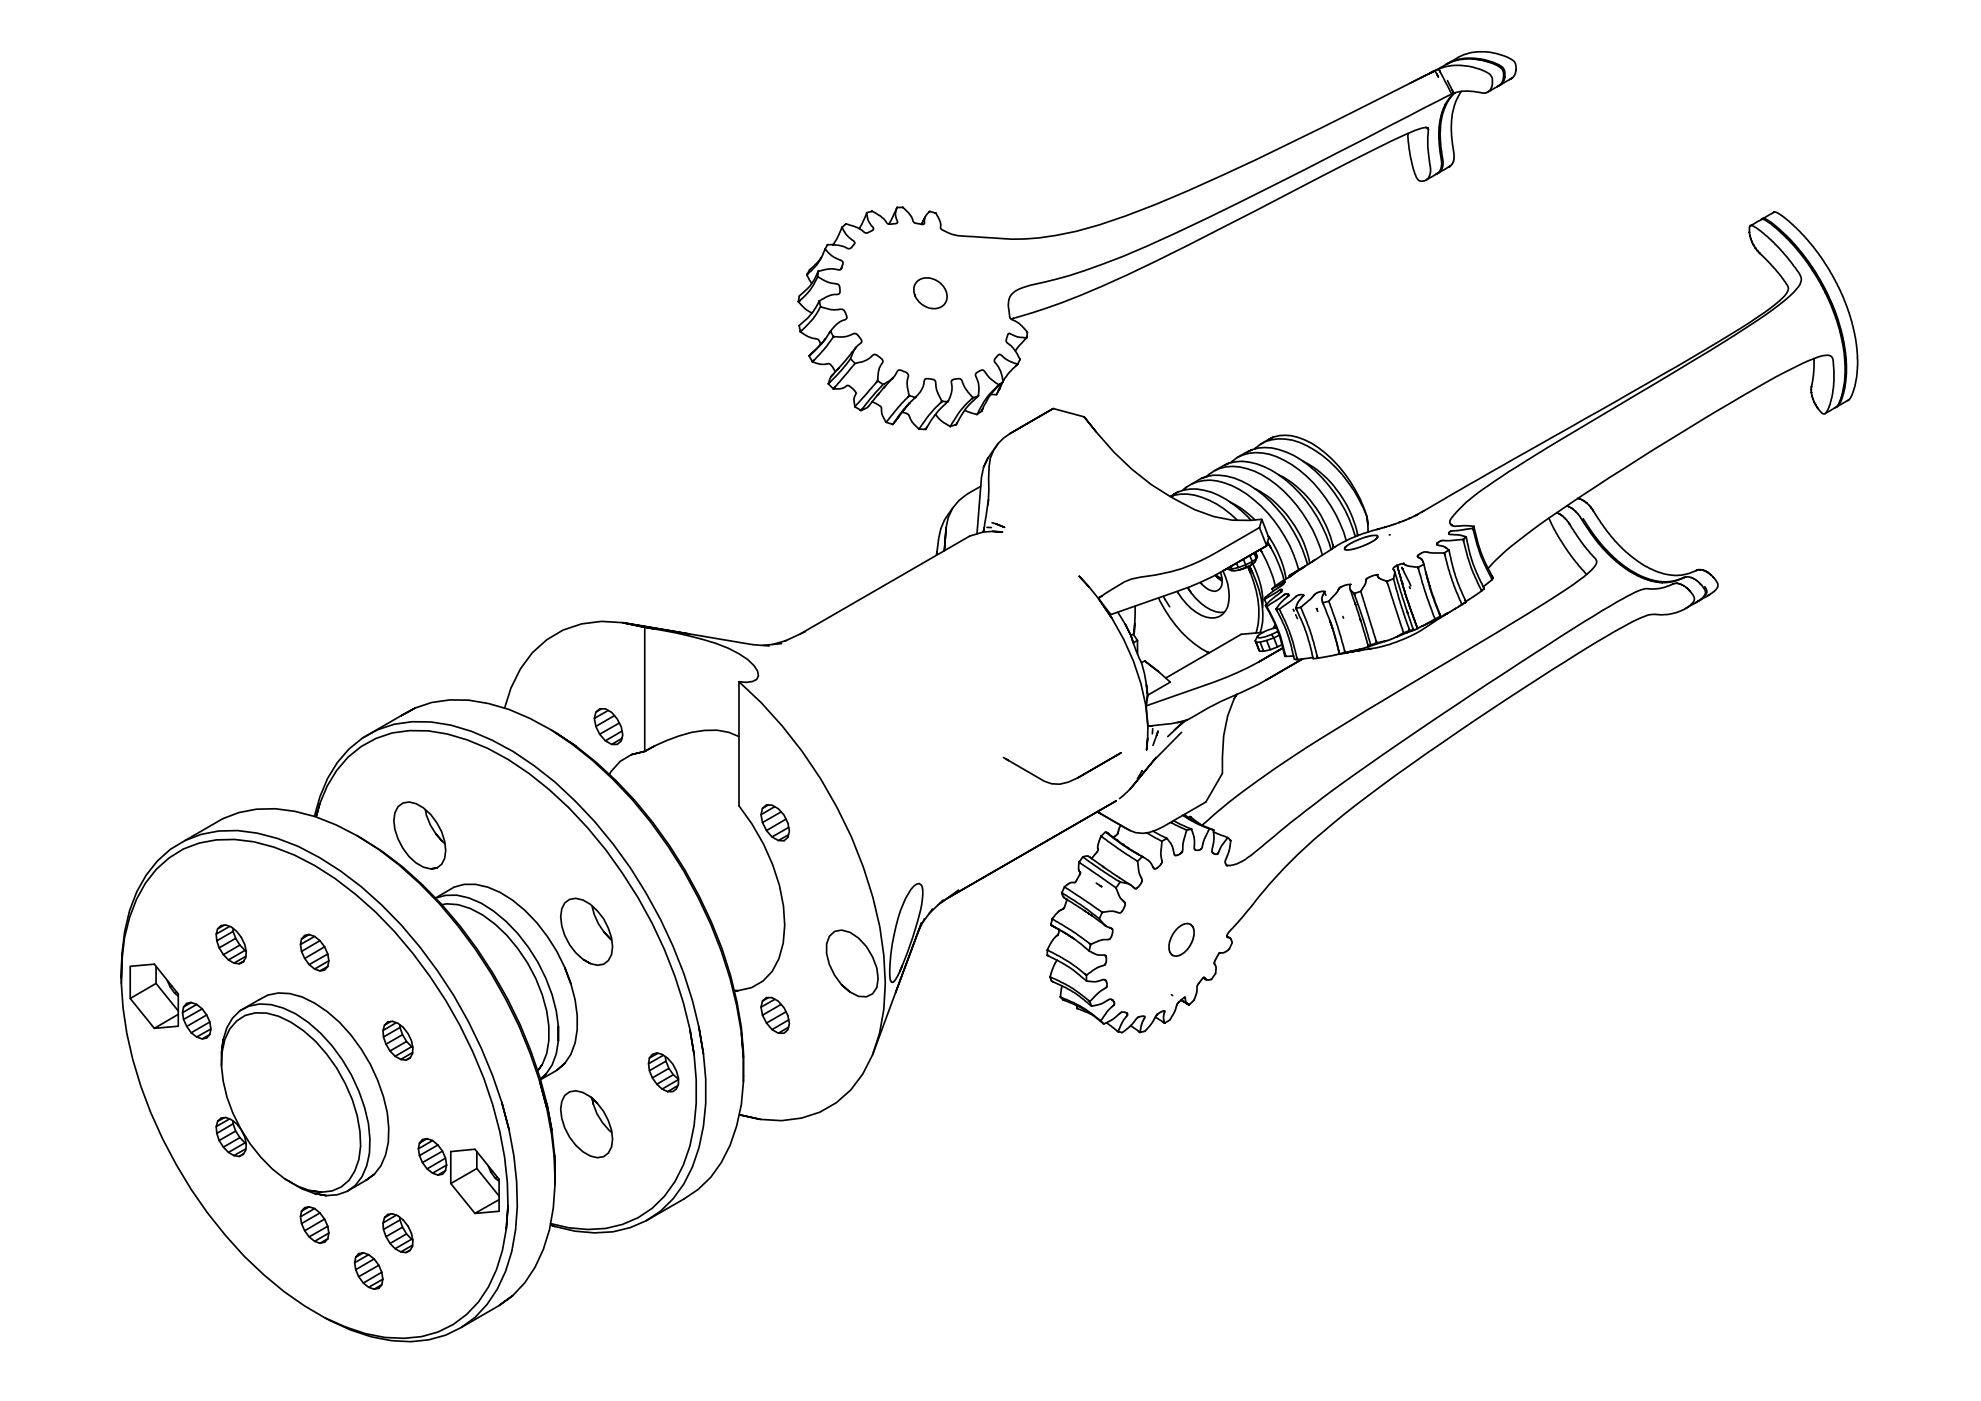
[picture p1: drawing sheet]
<svg xmlns="http://www.w3.org/2000/svg" width="594mm" height="420mm" viewBox="0 0 594 420" stroke-linecap="round" stroke-linejoin="round" font-family="sans-serif">
<!-- layer: Visible (ISO) -->
<g fill="none" stroke="#000" stroke-width=".51">
<path d="M433.6 19.3a16.7 16.7 0 0 1 17.1 .9 4.6 4.6 0 0 1 .6 2.9v-.1M434.4 18.9l-.4 .3a17.6 17.6 0 0 1 9.7-3.7 17.2 17.2 0 0 1 10.5 3.1l.4 1v1.4M441.7 17.7h-.1a16.5 16.5 0 0 1 9.1 2.9l.4 .9v.8M449.6 20l.4 .2a16.8 16.8 0 0 0-18.7 .5l-2.6 1.3 1.5-.8M427.6 38.2l.8 .6a50.8 50.8 0 0 0 .6 11.9l-.3 2.1-.6 .9-.7 .4a1.89 1.89 0 0 1-2.4-.5 37 37 0 0 1-2.8-13.6v.2M427.6 22.5l-4.8 2.5M428.4 38.8l-.2-.5-.5-.1-1.2 .2a100.7 100.7 0 0 0-14.8 6.7l-45.3 23.3a406.3 406.3 0 0 1-52.8 24.1l-10.4 3.2 .7-.2M428.6 22.1l1.7-.8-4.1 2a1980.5 1980.5 0 0 1-59.9 29.4 310.6 310.6 0 0 1-36.7 14.8 77.4 77.4 0 0 1-34.1 3.7l-4.9-.3a15.5 15.5 0 0 1-7.8-1.8 1.26 1.26 0 0 1-.7-1.8l-.5-1.8-.9-1.6M429 21.8l-3 1.6M430.8 22.1l.6 1-1.1-1.8a17.3 17.3 0 0 1 16.3 .8 3.7 3.7 0 0 1 .9 3.2l-.3 1.2-.7 1-1.1 .4-1.3-.1a15.3 15.3 0 0 0-8.1 .2l.4-.2M431.9 21.6l-.4-.9 3.9 7.5M433.4 31.5l.1-.3a24.4 24.4 0 0 0-1.4 14.5l.3 1.6"/>
<path d="M434.1 24.2l1.9 3.8-.5-1M435.4 28.2l-12.7 6.5a2089.3 2089.3 0 0 1-70.1 35.2 204.9 204.9 0 0 1-38.9 14.6l-4.6 1a12.3 12.3 0 0 0-5.5 2.6 6.7 6.7 0 0 0-.9 6 1.77 1.77 0 0 0 1.7 2.1l1.6 1.1 2.1 2.4-.1-.2M436 28l-.6 .2M436.1 27.9a17 17 0 0 0-4.6 13.5l.9 7.9-.4 1.7-1 1M436.3 27.9a16.3 16.3 0 0 0-4.4 12.1l.2 3.7 .7 5.6-.6 1.7-1 1M438.3 27.4a20.6 20.6 0 0 0-2.8 14.9l.6 3.8v1.5l-.4 1.2-.9 1.1M449.1 26l.4-.3-3.3 1.9M450 20.2a4 4 0 0 1 .5 4.4l-.9 1M451.3 23.1l-.6 1.6-.9 .8M452.8 23.8l.5-.3-3.4 1.9M454.6 21.1l-.3 1.4-1 1M430.6 52.3l.4-.3-3.3 2"/>
<path d="M434.3 50.1l.4-.1-3.3 1.9M246.1 77.6l.2-.4-1.4 1.8-2.1 1.9-.9 1.5 .2-.1M247.6 74.9l-.2-.2 2.1 2.1 1.6 .8a1.69 1.69 0 0 1 1.7 1.4l-.2 .6a1.18 1.18 0 0 1-.6 1.2 1.18 1.18 0 0 1-1.3 0l-1.7-.2-3.6 .7M248.1 73.6l.1-.2-.3 .5a24.5 24.5 0 0 1-3.7 6.4l-2.3 2.1 .5-.4M252.6 79.7l-.4 .9 .1-.2M252.6 68.3l-.1-.1 1.1 1.9 1.5 1.6a1.45 1.45 0 0 1 1.2 1.4l-.6 .7a1.36 1.36 0 0 1-2.3 .3l-2.3-.6-2.9-.1M253.6 67.3l.1-.1-.3 .2a3.7 3.7 0 0 0-1.6 2.5l-.8 1.6-1.3 1.9 .4-.3M260 64l-.1-.2 .4 2.1 .8 1.5a1.62 1.62 0 0 1 .8 1.5l-1.1 .6a1.43 1.43 0 0 1-2.3-.4l-1.4-.9-3.4-1M261.3 63.4h.3l-1.7 .4-2.2 4.6M269 62.3l-.5 1.6 .2 1.5a1.27 1.27 0 0 1 .2 1.6l-1.3 .2a1.61 1.61 0 0 1-2.2-1.1l-1.4-1.4-2.4-1.3M270.6 62.2h.2h-1.8l-2.4 5 .1-.2M270.8 62.2l1.9 1.9 .9 1.5a1.61 1.61 0 0 0 2.1 1.5 .99 .99 0 0 0 1.5-.3v-.6a3.5 3.5 0 0 1 1.6-2.8l-.1 .1"/>
<path d="M276.9 66.3l-.5 1 .1-.3M277.5 65l-.7 1.4 .3-.7M278.8 63.4l1.9 .5h-.3M524.6 69.6v-.7a.88 .88 0 0 1 .3-1.2 .88 .88 0 0 1 1.3 .4l1.9 1.2 3.8 3.4 4.2 4.6a25.3 25.3 0 0 1 4.1 6.2 4.2 4.2 0 0 1-1.5 3.3 72.3 72.3 0 0 1-15.2 11.6l-11.2 7.1a2673.2 2673.2 0 0 0-62.1 37.5l-2.1 1.4a48.5 48.5 0 0 0-12.4 10.5 1.71 1.71 0 0 0-.8 2.2l.5 .5 .8 .2 2.3-.2 3.5 .2M524.6 69.8l.2 .8M524.6 69.6v.1M524.8 70.7l.2 .9M525.1 71.7l.3 .9M525.5 72.7l.3 .7M525.9 73.6l.5 .7M526.4 74.3h.1M526.5 74.5l.5 .7"/>
<path d="M527.1 75.3l.6 .6M527.7 76l4.8 4.9 2.6 3.4a2.79 2.79 0 0 1 .1 4.4 69.4 69.4 0 0 1-13.2 9.8 2812.9 2812.9 0 0 1-77 44.3l-18.9 10.9 .8-.4M528.2 65.8l-3.3 1.9 .2-.1M528.3 65.8h-.1a4.4 4.4 0 0 1 3.2 1.6l5 4.7 4.7 5.5 4.9 7.5 3.2 6.7 2.5 7.2 1.4 7.2 .2 5.9-.2 2.5-.7 3.7a8 8 0 0 1-1.8 3.9M528.5 65.8l.1-.2a4.8 4.8 0 0 1 3.5 1.8l5 4.7 5.3 6.4 4 6.3 3.4 7.2 2.4 7.2 1.3 6.7 .2 6.3-.7 5.3a7.6 7.6 0 0 1-2.1 4.5M530.7 66.6l2.6 2.1 3.8 3.6 4.9 5.9 4.7 7.5 3.1 6.7 2.3 7.2 .7 3.4 .7 4.9-.2 6.3-.7 4-.9 2.5 .1-.3M531.9 63.7l-3.3 1.9 .2-.2M532 63.6l-.1 .1a4.4 4.4 0 0 1 3.2 1.6l4.8 4.3 5.2 6.2 4.4 6.7 3.5 7.1 2.4 7.3 1.4 6.7 .3 5.9-.3 3.3-.7 3.4a7.2 7.2 0 0 1-1.7 3.8M239.6 90.7l-.1-.2 1.7 1.9 2.3 1.5M240.2 99.7l-.2-.2 2.3 1.4 2 .6a1.72 1.72 0 0 1 1.8 1.8M242.1 82.7l-.2-.3 1.6 2.6M245.2 81.9l.2-.6a15.7 15.7 0 0 1-5.7 7.5l-.2 1.7v-.2"/>
<path d="M245.4 81.6v-.3l-.1 .8a11.6 11.6 0 0 1-2.7 5.3l-3.1 3.1 .5-.4M245.4 83.1l-.2-.1 2.9 1.6 1.6 .3a2.02 2.02 0 0 1 2.1 1v.7a1.22 1.22 0 0 1-.1 1.4 1.22 1.22 0 0 1-1.4 .3l-1.8 .5-2.8 1.5M245.5 90.8l.2-.5a19.2 19.2 0 0 1-6.1 7.3l.4 1.9v-.2M245.7 90.5v-.2l.1 .4a2.44 2.44 0 0 1-.5 2.7l-2 2.8-3.3 3.3 .5-.5M246.3 92.1l-.2-.1 2.8 .8 2.3 .1a1.72 1.72 0 0 1 2.5 1.4 1.02 1.02 0 0 1 .2 1.2 1.02 1.02 0 0 1-1 .6l-1.9 1.1-2 2.2M248.7 99.8l.3-.4a25.8 25.8 0 0 1-6.4 7.3M249.2 99.5l-.2-.1 .9 1.5a43.9 43.9 0 0 1-6.3 7.6l.6-.5M274.4 88.6l-.2-.5a3.8 3.8 0 0 1 1.1-3.9 3.8 3.8 0 0 1 3.9-.7l.6 .2a5.4 5.4 0 0 1 3.8 7 4.8 4.8 0 0 1-7 .7l-.9-.8-1.3-2v.2M308.1 99.7l-.2 1.6v-.2M242.6 106.7l1 1.8-.1-.2M243 106.4l.1-.1-.5 .4M243.7 105.7l-.6 .6"/>
<path d="M243.8 108.6l-.2-.1 2.5 .8 1.7-.1a1.58 1.58 0 0 1 2.1 1.2l.6 1.1M243.8 105.6l-.6 .6M243.9 105.5h.1M246 103.4l-2.5 2.5 .4-.4M246.4 102.9l-.5 .6M247.2 102.1l-.8 .9 .4-.5M247.5 101.7l-.4 .4M247.6 101.6l-.2 .2M249.3 112.9l-.6 1.5a.93 .93 0 0 0 .5 1.5l.7 .7-.2-.2M249.9 116.6h2l1.5-.5a1.09 1.09 0 0 1 1.9 .1l.8 .7a1.17 1.17 0 0 1 .2 2l-.2 1.3 .2 1.6M250.2 100.9h-.3l2.8 .2 2.3-.6a1.67 1.67 0 0 1 2.7 .6 1.16 1.16 0 0 1 .1 2.1l-1.1 .9-.7 1.2a14.4 14.4 0 0 1-4.2 6.2l-3.4 3.6 .5-.5M251.1 110.9l-1.7 1.9 .5-.6"/>
<path d="M255.2 107.7l-.1-.1 1.3 1.4M255.3 106l-4.3 5 .7-.7M256.6 104.3l-.3 .5M256.7 104.1l-1.5 2 .4-.5M262.8 114.7l.4-.5-6.9 7.8 1.9 1.1-.2-.1M263.1 118.6l.5-.6-3.3 4-2.1 1.1 .2-.1M263.2 114v.2l.2-2.3a8 8 0 0 1 1.4-3.5 4 4 0 0 0-2.7-2.1l-1.1 .9a9.6 9.6 0 0 1-4.6 1.8l-6.5 7.6 .5-.5M263.4 114.3l-.2-.1 1.7 1.1-2.3 2.4-4.4 5.4 .5-.6M264.9 116.4l.5-.5-1.9 2.2M265.1 115.2l-.2 .1 1.5-.9a9.3 9.3 0 0 0 3-3.4h.6l.9 .4a1.52 1.52 0 0 1 1.4 .8 1.52 1.52 0 0 1-.1 1.6l-.1 2.3 .6 2.6M267.4 113.7l.4-.4-2.5 2.8M272.3 119l.4-.3-3.3 3.4-3.7 4.6"/>
<path d="M272.9 118.7h-.2l1.8 .5a35.6 35.6 0 0 0-6.7 8.1l.4-.6M274.6 119l-.1 .2 1.1-1.2a7.3 7.3 0 0 0 1.8-4.2l.3-.2h1a1.79 1.79 0 0 1 1.9 .9l.2 2.1 1.7 3.8M291.3 119.7l.5-.4a26.8 26.8 0 0 0-6.8 8.6M291.8 119.3l-2-2.4-1-1.9a1.48 1.48 0 0 0-.7-1.3 1.48 1.48 0 0 0-1.6 0 1.05 1.05 0 0 0-1.1 .5 1.05 1.05 0 0 0 0 1.2v2.2l-1.1 2.8 .1-.2M292 119.2l-.2 .1 1.6-.5a22.1 22.1 0 0 0-6.6 8.6l.3-.7M297.3 118.3h1.5M299.1 115.9l.5-.5a24 24 0 0 0-6.6 8.9M299.6 115.4l-2.7-1.9-.9-1.1a1.9 1.9 0 0 0-1.6-1.4l-.6 .3a1.33 1.33 0 0 0-1.2 .9 1.33 1.33 0 0 0 .4 1.4l.6 2.4-.2 2.8v-.3M299.6 117.1l.1-.2-.9 1.4M299.8 115.3l-.2 .1 1.3-.9a20.5 20.5 0 0 0-6.5 8.8l.3-.7M300.4 115.1l.2-.4-1.8 3.6M300.7 114.6l-1 2.3 .3-.7"/>
<path d="M304.7 109.7l.5-.5-1 1a15.4 15.4 0 0 0-3.4 4.1l.2-.3M305.2 109.2l-2.2-.8-1.8-1a1.67 1.67 0 0 0-1.7-1l-.5 .5a1.36 1.36 0 0 0-.1 2.4l1.1 1.9 .9 3.3-.1-.3M305.9 107.9l-.7 1.2M307.4 101.8l.5-.5-3.4 4M307.9 101.3l-2.4-.2-1.6-.5a1.15 1.15 0 0 0-1.6-.4l-.2 .7a1.6 1.6 0 0 0 .8 2.6l1.3 1.4 1.7 3-.1-.3M543.2 116.9v.7M543.2 116.1v.7M543.2 117.8l.2 .8M543.4 118.7l.3 .9M543.7 119.7l.4 .9M544 107.8l-.1-.3v4.7l-.7 3.8M261.6 120.6l1.8 .8a1.83 1.83 0 0 1 1 2.2l.3 1.2 1 1.9"/>
<path d="M265.7 126.7l2.1 .6-.3-.1M269 125.6l.6-.7-1.8 2.3M270.6 123.6l1.1 .3a2.19 2.19 0 0 1 1.4 1.9l.8 1.2 1.7 1.7M270.8 123.2l.5-.5-1.9 2.4M271.7 122.2l.3-.5-.8 1.1M272.4 121.3l-.4 .5M272.7 120.9l-.4 .6M272.9 120.8l-.2 .1M272.9 120.8l-.3 .3M275.6 128.7l2 .1h-.2M280.6 124.4l1.5 1.7 2.9 1.8M282.1 120.8l.4-.4a40.4 40.4 0 0 0-6.9 8.3"/>
<path d="M282.8 120.4h-.3h1.8a30 30 0 0 0-6.7 8.4l.4-.7M286.5 127.4h.3l-1.8 .5M289.3 123l3.7 1.3M294.2 123.4l.2-.1-1.4 1M299.3 133l-3 4.3M302.9 130l12.9-7.5-12.9 7.5a12.3 12.3 0 0 0-6.3 10.1l-.2 9.8M315.8 122.5l9.3 2.5M328.7 129.5l-3.6-4.5a87.8 87.8 0 0 0 26 24l.8 .5a37.8 37.8 0 0 0 26.5 6.2M367 139.6l-2.8 1.6M368.7 138.9l-1.7 .7a13.5 13.5 0 0 1 12 .3 39.4 39.4 0 0 1 20.2 24.9M369.6 138.3l-.5 .5a11.3 11.3 0 0 1 11.6-2.6 35.8 35.8 0 0 1 19.9 18.1l2.4 5.3 .7 2.6M373.8 135.6l-2.8 1.6"/>
<path d="M375.5 134.9l-1.7 .7a13.5 13.5 0 0 1 12 0 37.1 37.1 0 0 1 17.6 17.5l1.2 2.6 1.9 5.3M380.3 131.9l-2.3 1.4M381.8 131.1l-1.5 .8a11.7 11.7 0 0 1 11 0 36.2 36.2 0 0 1 16.6 17.7l2.1 5.4a40.2 40.2 0 0 0-18-21.3 15.3 15.3 0 0 0-12.4-1.3l-1.6 .9-1.8 1.4 .3-.3M390.7 138.3a32.8 32.8 0 0 1 16.5 22.3l-.1-.4M544.1 120.7l.4 .8M544.6 121.6l.5 .7M545.1 122.5l.6 .7a1.15 1.15 0 0 0 1.1 .9 1.15 1.15 0 0 0 1.1-.9l.9-2 .9-3.6 .3-3.3-.2-4.6a3.7 3.7 0 0 0-.8-2.9 6.6 6.6 0 0 0-5 .7 182.7 182.7 0 0 0-25.6 13.7l-17.6 10.7a585.1 585.1 0 0 0-43.7 28.9 65.2 65.2 0 0 0-10.8 9.7M550.4 122.2h.2l-3.3 1.9M554.2 120.1l.2-.1-3.4 1.9M285.7 152.4a17.1 17.1 0 0 0-4.2 9.1l-.6 5 .1-.9M294.1 145.8l-4 2.3a12.9 12.9 0 0 0-6.4 10.2l-.5 6.8 .5-6.8M295 140.1l1.3-2.8-1.3 2.8-.7 3.1-1.3 16.9"/>
<path d="M296 158.2h1.3M296.4 149.9l-1.5 9.7 .2-1.3M296.4 149.9l-.1 1.5M297.5 156.8l3.7 1.4-2.4-1.1M297.7 159.4l2.9 .2-2.9-.2-2.8 .2-4.1 1.2-50.8 29.3M351.6 148.5l-.7 .4M352.2 148.5l-1.2 .4a14.2 14.2 0 0 1 11.6 1.1 29.2 29.2 0 0 1 8.5 6.1M353.2 147.6l-1.6 .9a12.7 12.7 0 0 1 11.7-.9 31.1 31.1 0 0 1 11.9 8.5M355.7 146.2l-.9 .8a11.6 11.6 0 0 1 12.4-2.2 35.3 35.3 0 0 1 18.2 16.3 35.9 35.9 0 0 1 4 9.8l2-1.1M360.1 143.6l-2.8 1.6M361.8 142.9l-1.7 .7a14.5 14.5 0 0 1 12.2 .7 40 40 0 0 1 19.8 25M362.6 142.2l-.7 .7a11.3 11.3 0 0 1 12.1-2.3 32.8 32.8 0 0 1 16.7 13.4 38.3 38.3 0 0 1 5.9 12.5"/>
<path d="M369.1 150.7a27.6 27.6 0 0 1 7.3 5.2M376.3 146.6a32.1 32.1 0 0 1 16.3 21.1l.1 1.2M377.7 158.2l-13 7.5a53.8 53.8 0 0 1-22.6 7.4l-2.8 .6-2.1 .8-7.8 4.9 1.1-.7M378.4 155.7l2.1 5.5-.6 2.5-2.2-5.5zM383.5 142.4a32.9 32.9 0 0 1 16.4 21.9l-.2-.9M410.2 157.3l-.2-2.3 .3 4.6M413.2 158.7l-4.9 1.5-3 1.2-3.3 1.6-2.5 1.6 .7-.5M413.8 158.5l-.4 .2M414.6 158.3l-.4 .1M415.2 158.2l-2.4 .6 .7-.2M416.7 157.7l-1.7 .5 .7-.2M417.3 157.5l-.9 .3"/>
<path d="M418 157.3l-.9 .2M418.6 157.1l-.8 .2M419.3 156.8l-.8 .3M421.1 156.2l-1.9 .6 .7-.2M421.8 155.9l-1.2 .4M422.5 155.6l-1.1 .4M425 154.3l-.8 .4M425.4 154.2l-.8 .4M426.1 153.7l-3.8 1.9 .9-.4M441.6 158.5l-6.6 .9a.52 .52 0 0 0-.5 .6 .52 .52 0 0 0 .7 .3l2.5 .1 2 .6M441.8 158.9l-.1-.4 1 3.9a49.7 49.7 0 0 0 4.8 11.4l.2-.5M442 157.8l-.2 .6"/>
<path d="M442 157.8l.8 3.6a44.7 44.7 0 0 0 4.9 11.9l-.2-.5M464.6 155.4l1.6 3.5 2.6 4.4 3.8 5.3 3.2 3.7M466.9 153.8h.2M467.3 154l.5 .2M468.1 154.4l.5 .4M468.8 154.9l.5 .6M469.5 155.6l.5 .7M469.8 151.7l1.4 .6 1.2 1 2 2.6M470.2 156.4l.4 .7M470.7 157.3l4.2 6.2 2.6 3a2.97 2.97 0 0 1 1.3 2.3l-1 1.5a74.6 74.6 0 0 1-13.6 10l-15.3 9.4-29.1 17.4a610.7 610.7 0 0 0-43.2 27.4 165.4 165.4 0 0 0-16.1 13M473.3 149.5h.2M473.6 149.5v.1"/>
<path d="M473.6 149.6l1.5 .7M474.5 156l2.7 4.1 3.6 4.5 3.9 3.8 4.3 3.2 4.1 2 4.5 1.1 3.2-.1 3.9-1.2M474.9 155.7l3.3 5.1 4.1 4.8 4.3 3.8 4.1 2.7 4.1 1.7 3.7 .7h1.8l2-.3 2.8-1.1M475.2 150.3l.6 .6M475.9 150.9l.5 .5M476.3 158.3l4.8 6.2 4.9 4.7 3.1 2.2 3 1.6 2.8 1 3.6 .7h-.2M476.5 151.5l.6 .7M477.1 152.3h.1M477.3 152.4l.4 .6M477.8 153.1h.1M477.8 153.2l2.3 3.6 4.2 5.4 4.6 4.5 4.4 3 4.1 1.9 3.9 .9 3.3-.1 2.4-.6 1.8-.8M347.5 179.3a33 33 0 0 0 15.1 16.4l-.5-.1"/>
<path d="M348.9 178.9l1.9 3.1M357.3 177.8l-1.1-1.6a16.1 16.1 0 0 0 8.4 7.2l1.4 .3 1.2-.1M364.5 172.4l2 1.2M365.2 173.3l-.7-.8 2 1.7M366 171.7a4.3 4.3 0 0 1-.8 5.4 3.6 3.6 0 0 1-3.8-1l-1.4-1.5 .4 .6M366.8 171.2a15.6 15.6 0 0 1 1.4 10.8 4.9 4.9 0 0 1-6.5 3.1 16 16 0 0 1-8.6-7.8l.2 .4M366.8 171.2l13.1-7.5a134.6 134.6 0 0 1-23 12.2l-23.8 8.4-6.5-8.3-2.9-3.2 2.9 3.2M369.1 169.9l.3 .8 1.9-.5M369.4 170.7h-1.2l-.1-.2a3.2 3.2 0 0 0 3.6 .4l1.9-.6-1.9 .6M372.9 167.7l.7 1.7 1.9-1-.3 1.1-1.6 .8v-.9l-2.3 .8-.5-1.3M374.8 166.6l.7 1.8 1.2-.8-.4 1-1.1 .9M375 171.9l-.8-2a29.4 29.4 0 0 1 2.7 19.3l-.3 .6"/>
<path d="M375.6 171.6l-1-1.9a28.4 28.4 0 0 1 3.7 18.8l-.4 1.2M375.7 169.1a23.7 23.7 0 0 1 2.9 13.1M376.6 165.6l.5 1.3-.4 .7-.6-1.8M377.1 166.9l-.8 1.7M378.5 165.7l-.5-.9a39.3 39.3 0 0 1 4.5 10.9M379.2 179.8l4.7-2.9a.37 .37 0 0 1 .6 .1 .37 .37 0 0 1-.3 .5l-3.5 2.8-1.1 1.2M379.3 179.2l-.1 .6 .7 1.3M380.9 161.5l-.7-.9a32 32 0 0 1 5.5 13.1M381.2 164.4l-1.1-1.8a40.3 40.3 0 0 1 5 11.4M381.4 176.6l4-2.3-.7 1.1-5.2 3.8M382.3 175.9l-.9 .7 .4 .7-.1-.2M384.3 177.6l-.1 .1"/>
<path d="M384.6 175.5l-.1 .1M386.5 178.3v.1M386.5 178.6v.1M386.8 173l-.1-.4 2.4-1.3-6.7 4.5M389.4 170.9l-2.2 1.4M389.4 171l-.3 .3 .2-.2M389.7 170.9l-.4 .2 .3-.1M389.8 170.8l-.2 .1M389.9 170.7l-.3 .2M390.3 170.5l-.2 .2M390.5 170.4l-.9 .5 .4-.2M391 170l-.8 .6 .5-.3"/>
<path d="M391.1 178.5l-.3 .1h.2M393.9 168.2l-3.1 2 .6-.4M397.4 178l.2 .5M397.4 177.4l-.2 .1h.2M399.6 164.5l-6.2 4 .8-.5M404.9 176.7l1.6 4.7-.2-.6M405.1 175.2l-.3 .2 .3-.1M406 178l-1.1-1.1-.1-1a.48 .48 0 0 0-.1-.6 .48 .48 0 0 0-.6 .1l-2.3 .8-1 1.6-2.3 2.5M406.3 178.5l-.2-.5 2.8 8 2.1 7.4 1.7-.6M408.1 177.3l-1.9 .7M408.1 177.3l4.8 15.5-.2-.5M409.5 161.1l-4.3 1.8-1.7 1.2a.56 .56 0 0 0 0 .8 .56 .56 0 0 0 .7 .1l2.1-.4 3.1-1.1 2.7-1.4 .8-.8a.48 .48 0 0 0 .2-.7 .48 .48 0 0 0-.7 0l-2.8 .5"/>
<path d="M413.2 172.3l-.3 .1h.4M415.9 174.3l-2.3-.9-.7-1-1.5 .4-1.7 .9-.3 1.5-1.3 2.1M416.1 174.9l-.2-.6 5 15.5 1.7-.7M416.9 160.4h-.3M417.9 173.5l-1.8 .8M417.9 173.5l2.2 7.8 2.6 7.8-.2-.5M418.4 172l-.1-.6 3.8 12.4M419.2 170.1l-.2-.6 2.5 8.9 3.6 10.1-3-8.4-2.9-10 .1 .6M420.4 170.2l.3 .5zM420.7 170.7l-.3-.5 2.7 5.5M421 169l-.3 .1 .4-.1M422.7 176l.2 .5"/>
<path d="M425.1 170.2l-2.7-.4-1.6-.7-1.5 .3-1 .6a.64 .64 0 0 0-.5 .5 .64 .64 0 0 0 .3 .7l.2 .9-.4 1.4M425.4 170.6l-.1-.4 2.1 7.2 2.9 8.3 1.6-.8M427 169.3l-1.6 .8M427 169.3l1.9 7.3 3 8.2-.2-.4M427.6 171.7l-.1-.2 .1 .3M427.6 171.7l.1 .5M427.7 172.1l.3 1M428.1 173.6l-.1-.5 .3 1M428.4 174.6l-.2-.5 .6 1.5M428.9 176.1l-.1-.5 3 8.7M433 165.8h-3.5l-2.4-.3-1.7 1a.39 .39 0 0 0-.3 .5 .39 .39 0 0 0 .5 .2l.9 .6 .5 1.5M433.3 166.3l-.2-.5 2.4 8.3 2.9 7.2 1.2-.7"/>
<path d="M434.5 165l-1.2 .8M434.5 165l2 7.9 3.2 7.6-.3-.4M438.7 161.8l-3.7 .4-2.6-.1-1.3 .7a.43 .43 0 0 0-.2 .6 .43 .43 0 0 0 .6 .2l1.6 .3 1.4 1.1M438.9 162.3l-.1-.5 1.4 5.4 1.7 4.9 2.4 5.1 .8-.6M439.7 161l-.9 .7M439.7 161l.9 4.1a51 51 0 0 0 4.5 11.4l-.2-.4M444.2 177.3l-4.6 3M447.4 173.9l-2.6 2M501.7 175.1l-2.9 1.2-2.4 .3a11.3 11.3 0 0 0-5.1 .6 156.2 156.2 0 0 0-16.4 9.3 1574.3 1574.3 0 0 0-78.2 52.7l-9.5 7.3-10.7 8.9a14 14 0 0 1-7.9 4.2h-.7h.3M502.3 175l-.5 .1M502.9 174.9l-.5 .1M503 175l.6 .1"/>
<path d="M503.7 175.1l.6 .3M504.6 175.4l.5 .3M504.8 173.3l.8-.3 2 .3 1.9 1.4 1.3 1.4M505.3 175.9l.5 .4M506 176.4l.5 .6M506.7 177.2l.7 .8a2.1 2.1 0 0 1-.5 3.5 15.2 15.2 0 0 1-11.3 2.8 24.3 24.3 0 0 0-9.3 4 846.2 846.2 0 0 0-83.2 55.9 165.2 165.2 0 0 0-30.7 31.1l-3.7 4-.7 1.2a.43 .43 0 0 0 0 .6 .43 .43 0 0 0 .6 .1l.5 .3 .2 .5a1.47 1.47 0 0 1-.3 1.9l-.3 .6M509.4 170.9l-.6 .1M509.5 170.9h.1M509.5 170.9h.5M510.1 170.9l.6 .1M510.8 171h.1M510.9 176.3l-.1-.2a2.01 2.01 0 0 1-.4 3.3l-1.7 1.2"/>
<path d="M510.9 171l.7 .4M511.2 175.9a2 2 0 0 1-.4 3.3l-1.9 1.3 3.5-2-.2 .1M511.7 171.4l.5 .3M512.3 171.7l.1 .1M512.4 171.9l.6 .4M513 172.3l.1 .1M513.1 172.4l.6 .6M513.7 173l.8 1a2.14 2.14 0 0 1-.8 3.6l-1.3 .9M186.7 186.7l6.7 1.4a34.9 34.9 0 0 0-24.6 .9 30.7 30.7 0 0 0-15.6 17.4l-1.9 6M193.4 188.1v37.2M196 188.6l-2.6-.5 5.8 1a101.6 101.6 0 0 1 19.2 5.3l3.2 1.7 2.6 1.7 1.9 1.8 1.1 1.7 .3 1.4-.6 1.1-1.2 .6-1.9 .2-2.2-.2M206.6 190.1l-19.9-3.4 39 6.6 5 .4"/>
<path d="M234.4 193l-5.5 .5M235.9 192.1l-4.2 1.2M241.6 189.4l-6.2 2.9M333.4 185.4l-4-6a71.6 71.6 0 0 1 14.8 38.3M335.2 183.6l2.3 3.7 1.7 3.3-1.7-3.3M339.9 192.8l-.7-2.2 1.5 4.6 1.6 3.5M339.9 190.2l1.2 1.9M340.1 190l-.9 .6M340.4 181.8l-.3 8.2 .2-3M341.1 192.1v4M341.1 192.1l-1.2 .7M342.3 198.7l.9 3.3 1 6.5-.4-3.2"/>
<path d="M343.3 198.2l-1 .5M376.4 192.1l1.4 3.2zM376.7 192.6h1.2M377.2 190.7l-.8 1.4M377.4 198.5l7.3-4.1a103.5 103.5 0 0 1-20.8 10.2l-20.2 7.1M378.8 189.7l-6.6 .5-22.6 13.2M379.5 181.6l.4 .3M379.8 182l-.3-.4 1.9 3.5a60.2 60.2 0 0 1 4 11.6l.1 .1M379.9 192.1l-2 .5 1.1 2.7h-1.2M379.9 181.9l5.3-3.6 .8-.2a.39 .39 0 0 1 .5 .3 .39 .39 0 0 1-.4 .5l-2.2 2.1-1.1 1.5M379.9 181.9l2.1 4a42.4 42.4 0 0 1 3.6 10.9l-.2-.5M381.8 188.4l1-.2a13.5 13.5 0 0 0-5.6 2.5l-.1 .5 .8 .1 3.4-1"/>
<path d="M382.4 187.2l-.5 1.2M382.8 182.7h.9M382.9 183.1l-.2-.4 3.2 6.7 1.1 3.4 1.1 4.9 .8 .1M383 189.5l-1.7 .8 .7 1-2.1 .8 1 2.8-1.9 .4M383.2 189.3l-.2 .2 .4 .3M383.7 182.7l3 6.8 1 2.8 1.3 5.5-.1-.5M383.7 190.5l-1.7 .8 1.1 2.7-2.2 .9M384.4 193.3l-1.3 .7M387.8 182.7l.2 .6M387.9 196.8h-2.3M388.6 184.4l.1 .2M388.6 182.3l.7-1.7 1.3-1.6a.39 .39 0 0 0 .2-.6 .39 .39 0 0 0-.6 0l-1.6 .5-1.6 1.4-3.3 2.4"/>
<path d="M388.8 182.8l-.2-.4 3.1 7.3 2.1 7.9 1.3-.2M388.8 185l.1 .2M389.1 185.5h.1M390.1 182.2l-1.4 .2M390.1 182.2l3.2 8.3 1.9 6.9-.2-.5M393.6 197.2l-4.6 .6M395 182.8l-.3-.5 .5 1.1M396.6 180.7l-.2-1.5 .6-1.2a.39 .39 0 0 0 .2-.6 .39 .39 0 0 0-.6-.1l-2.1 .7-1.8 1.9-2.6 2.3M396.9 181.2l-.2-.4 3.2 8.3 1.8 7 1.6-.4M398.5 180.3l-1.7 .5M398.5 180.3l2.6 7.4 2.3 8-.2-.5M398.8 186l.4 1-.3-.6"/>
<path d="M398.8 186.2l-.1-.3 .1 .3M399 186.7l.3 .9-.1-.6M399.2 187.4l.4 1.1-.1-.5M399.5 188.3l2.2 7.8M401.8 196.2l-6.6 1.2M402.7 184.9l.2 .5M403.4 195.9l.4-.2-.8 .2M404.1 195.7l.5-.1-1.1 .2M404.2 195.7h-.3M405 195.4h-.3h.4M405.4 195.5l.7-.1-1.7 .3M406.5 181.3l1.6 4.9-.2-.5"/>
<path d="M406.8 195l.3-.1-5.4 1.2M407.2 195.2l.7-.1-1.9 .3M408.1 186.2l2.2 7.7-.1-.6M410.3 194.7l.9-.2-3.5 .6M410.4 193.9l-3.2 1-3.8 .8M415.2 192.4l.3-.1-5.2 1.6 .7-.4M420.9 189.8l-1.8 1.1-2.4 1-3.8 .9M422 189.7l.3-.1-3.3 1.4M422.1 183.9l-.1-.6 1.8 5.4M423.5 189.1l.3-.1-1.5 .6M423.7 188.4l.2 .5M423.8 189l-1.1 .1"/>
<path d="M430.3 185.7l-2.8 1.6-3.8 1.7M431.9 184.4l-.2-.5 .4 1M431.9 184.8l.2 .2-.6 .3M433.2 184.5l-7.8 5-2.6 1.4-6.5 2.5-5.3 1.1M434.2 183.9l-1.1 .7M436.3 182.6l.2-.1zM436.3 182.6l-.2 .1M438.3 181.4l-6.4 3.8-4.7 2.2M439.2 180.8h.2l-2.2 1.3M439.7 180.5l-.3 .2M508.5 180.8l.2-.2-3.4 1.9M120 214.8l-11.3 6.5"/>
<path d="M124.5 212.3l-4.5 2.5a32.1 32.1 0 0 1 26.5-3.8 69.4 69.4 0 0 1 25 12.1 134.5 134.5 0 0 1 44.8 62.2l2.6 8.2 2 8 1.4 8M165.2 218.9l1.4 .8M178.7 213.6l1.1-1h1.7a9.3 9.3 0 0 1 5.3 7.8l-.5 1.8-1.2 1h-1.6l3-1.7M180.4 212.6l-1.7 1-.5 1.8M182.4 213.1l-4.2 2.3 .5 2.4M184.3 214.6l-5.6 3.2 1.1 2.4M185.7 216.8l-5.9 3.4 1.7 2M186.6 219.2l-5.1 3 2 1M221.6 204.4a135.1 135.1 0 0 1 42.2 73.5 76.3 76.3 0 0 1 0 32 35.5 35.5 0 0 1-13 20.8 31 31 0 0 1-22.8 5l-6.3-1.4 6.3 1.4M221.6 204.4v37.3a60.4 60.4 0 0 1 13.7 35.8l-.4 5.3-1.3 4.6a14 14 0 0 1-13.4 9.7h1.2M343.7 211.7l.5 6M344 209.9l.2-1.4-.5 3.2"/>
<path d="M344.2 217.7l-.3 7.2 .3-3.5M345.7 218.5l-.1 1.6M347.4 201.4l-4.1-3.2 4.1 3.2 3.6 3.2-6.8 3.9M354.1 217.2l.3-.2-2.3 2M354.1 217.2l-3.9 3.7M354.3 219.6l-8.4 8.5M354.6 216.3l-3.3 .7-7.1 .7h1.3M354.6 216.3l-1.6 .5M355 216.5l-1.4 1.1M355.9 215.9l-1.3 .9M370.1 209.5l.8-1.2a35.5 35.5 0 0 0-4.3 18.8v4.8l-5 8.6-12.9 7.5a10.5 10.5 0 0 1-9.8 1.1l-9.8-5.7 1 .7M379.6 204l11.1-6.4a129 129 0 0 1-18.2 10 100.8 100.8 0 0 0-16.1 8.2l-1.8 .5"/>
<path d="M172.8 223.8l-6.2-4.1a118.3 118.3 0 0 1 38.9 41.4 121.9 121.9 0 0 1 17.4 54.5v8.8M189.4 226.3l4-1a13.3 13.3 0 0 0-10.6 7M221.6 220.9a19.8 19.8 0 0 0-14.1-1.3 53.3 53.3 0 0 0-14.1 5.7l2.9-1.6M300.9 227.2l1.6 .9-.7-.4M302.5 228.1l10.7 6.2a10 10 0 0 0 10-1l13-7.5-13 7.5M339 236.5l7.7-9.3-7.7 9.3-3.3 3M342.5 231.2l-1.4 2.3M346.8 220.6l.5-1.3-1.5 4.3M55.5 252.1l11.3-6.6a33.4 33.4 0 0 1 21.6-2.2 71.1 71.1 0 0 1 31.2 16.1 138.9 138.9 0 0 1 44.4 72.8l-2.2-8.1M94.3 244.8a39 39 0 0 1 10.3-20.2 29.9 29.9 0 0 1 24.6-8.1 58.8 58.8 0 0 1 24.7 8.9 121.8 121.8 0 0 1 39.8 42.4 129.4 129.4 0 0 1 17.2 48.2l-1.3-7.9M95.9 241.1l-1.1 3.9a32.6 32.6 0 0 1 17.9-23.5 34.4 34.4 0 0 1 21.5-1.4 70.4 70.4 0 0 1 30.5 16.7 135.4 135.4 0 0 1 42.2 71.8M107.1 250.6a103.7 103.7 0 0 1 30.8 27.1 133.2 133.2 0 0 1 27.6 61.2l-1.5-7.8"/>
<path d="M127.6 242.9a17.2 17.2 0 0 0 5.1 9.4l-2-2.3M132.7 252.3l.8 .7M228.2 244.3l.5-1.9 1.2-1 1.6 .1a8.8 8.8 0 0 1 5.2 7.7l-.4 1.9-1.2 1h-1.7l-1.9-1.1M230.4 241.4l-1.7 1M232.3 241.9l-4.1 2.4 .5 2.4M234.3 243.5l-5.6 3.2 1.2 2.4M235.7 245.7l-5.8 3.4 1.6 1.9 5-2.9M236.5 250.4l-3.1 1.7M323.6 258.6l-.1 2.2 .5 1.1-1.4 2.4a.88 .88 0 0 1-1.1 .3l-1 .4-1.2 .9M323.7 258.5l1-1.5 5.5 3.9 5.7 3.6-.3-.2M324 258.9l-.4-.3 11 7.7M326.5 256.9l-.7-.2-1 .3"/>
<path d="M327 257.2l-.5-.3 4.2 3M329.1 243.4l9.8 5.7M330.2 250.8l-1 2.7v1.6l-1.9 2.3M330.3 250.7l1.2-1.2 5.3 4 5.8 3.4-.3-.2M330.6 251.1l-.4-.3 10.9 7.5M331.5 249.5l.8 .4M332.6 250.2l-.4-.3 2.9 2.1M335.3 252.1l-.4-.2 3.2 2.3M336.1 247.5l-.5 1-.4 1.5-1.3 1.1M338.5 254.4l-.4-.2 1.1 .7M339.5 255.1l-.3-.2 .7 .4M340.2 255.5l-.4-.2 1 .6"/>
<path d="M340.7 255.8l.4 .3zM341 256l.6 .3h-.2M341.1 258.3l.5 3.6 .9 1.9v.5l-1.1 1.7-.9 .6-2-1.5-2.5-.5M341.5 256.3h.1M342.5 257l-1.4 1.3M344.1 249.9l-.2-.2 4.5 2.6M345.8 249.3l4.1 2.1-.3-.2M348.4 252.3l-.3 4 .4 2.3-.4 .7-.8 .8-.8 .5-.4-.1-1.2-1.9-2.2-1.6M349.9 251.5l-1.5 .8M351.3 246.7l-.2-.1 4.8 2.4M351.9 246.1l5.4 2.5-.4-.1M354.9 244.6l-.1-.1 3.8 2.4 4 1.7"/>
<path d="M355.2 244.3h.1a28.2 28.2 0 0 0 8.6 4.6l-.4-.1M355.9 249l-1.1 3.5-.2 2.9-.7 .7-1 .4a.82 .82 0 0 1-.8-.3 .82 .82 0 0 1-.1-.8l-.8-2.3-1.2-1.6M356.9 244.9l-.5 .3M357.2 248.7l-1.3 .3M357.3 245.2l-.4-.3 3.2 2.4M362.6 248.6l-1.5 3.2-.8 2.8-.9 .4h-.8l-.4-.3-.1-3.3-.8-2.6M362.6 248.6l1.2 .3M363.9 249l.1 2.9-.6 3.2 .5 .8 .6 .3 .8-.3 1-2.1 1.9-2.6M364 249.5l2.3 1a3.7 3.7 0 0 1 2.6 1.3l.1 .2M364.3 256.1h.1M369.1 252.2l-.5 2.9-1.2 3.2 .5 1.3M67.2 277.5l-1.9 1.1"/>
<path d="M68.8 277.9l-4 2.2 .5-1.5 1-1 1.4-.2a8.8 8.8 0 0 1 6.2 7.9l-.2 1.9-.7 1.3-1.2 .5 1.3-.7M69.8 278.4l.1 .9M130.6 269.3l5.6-3.3a16.1 16.1 0 0 1 13.8 1.6 47.8 47.8 0 0 1 21.2 27.4l-1.8-4.9M130.6 269.3a15.7 15.7 0 0 1 13.7 1.6 49.5 49.5 0 0 1 23.1 36.9v4.3v-4.3M131 260.3l-1.8 .3 1.8-.3 1.5-1.1a10.2 10.2 0 0 0 0-9.7 15.8 15.8 0 0 0-7.7-8.5 4.3 4.3 0 0 0-6.4 2.8 13.9 13.9 0 0 0 2.4 10.6 11.8 11.8 0 0 0 8.4 6.2M132.5 271.3a16.2 16.2 0 0 1 12.3 3.1 46.8 46.8 0 0 1 19.8 33.4v4.3l-.6 3.9-1.4 3.3-1.4 1.9 1.4-1.9M177.5 271.7a17.8 17.8 0 0 0 5.7 10l-2-2.1M277.2 275.5l-1.9 3.9M279.7 272.6l-3 4.1M282.8 269.9l-4.2 4.1M284.1 269.4l50.6-29.2-50.6 29.2-1.8 1.3M287.5 266.9l-6.2 4.5"/>
<path d="M315.2 277.4l.1 .1M315.2 277.3l.3-1.7 7 4.2 4.6 3.5-.3-.3M315.3 277.5l.5 .2M315.4 277.5l.4 .3M315.5 277.6l-.3-.2 6.6 3.9 4.8 3.9M315.7 277.7l.5 .3-.4-.2M316.1 277.9l.6 .4-.4-.3M316.6 278.2l1 .5-.4-.1M317.3 278.6l3.5 2.1-.4-.2M317.6 278.8l-.3 1.5-1.5 1.5-1.7 3M318.4 267.8l.5 1.2 1.1 .8-.4-.3M318.5 267.6l.7-1.6 11.4 7.6-.3-.2"/>
<path d="M318.8 279.4v.1M318.8 268l-.4-.2 5.8 3.6 5.5 4.2M319.1 279.6l.2 .2M319.5 279.9l.2 .1M319.9 269.7l5.7 3.6-.4-.2M320 269.8l-.9 2.6-1.7 .9-1.8 2.2M325.5 273.3l1.2 .9-.4-.3M326.6 274.1l.9 .5-.4-.2M327.4 274.6l4.2 3.1-.4-.3M328.7 264.8l1.7 1.1-.5-.2M329.8 275.6l1.6 1.9 2.2 1.1 .1 1-.3 1-.8 1.1-2.6 .3-2.8 1.2M330.5 273.7l-.8 1.9"/>
<path d="M331.1 260.1l-.4-.3 4.3 3M334.6 266.3l1.3 2.9 1.5 1.7-.4 1.6-1 1.3-2-.5-3.4 .3M335 262.7l.3 .3M335.7 263.2l-.4-.2 3.8 2.4M335.9 264.6l-1.3 1.7M357.6 277.9l-1-.9-1.8 .2-1.3 .8-1.6 2-.8 1.5-.5 1.8 .1 1.9 .8 1.2 1.4 .3 1.2-.3 1-.7 1.6-1.7 .9-1.7 .4-1.5 .1-1.8-.4-1.1M36.4 293.3v1.6M36.6 286l-.2 7.3a59.3 59.3 0 0 1 4.6-25.9 30 30 0 0 1 30.2-18.3 56 56 0 0 1 24.6 8.1 114.6 114.6 0 0 1 35.4 33.9 143 143 0 0 1 19.3 39.5M46.8 289.9v5l-7.7 4.5M46.8 294.9l6.7 8.3M50.2 294l.9 2 1.3 1.9M51.6 295.7l-.5 .3"/>
<path d="M53 297.5l-.6 .4 1.1 .8M64.8 280.1l.2 2.1 4.9-2.9 .8 2.1M65 282.2l.7 2.1 5-2.9 1.2 2M65.7 284.3l1.3 2M68.5 287.9l1.7 .9 1.6 .2M71.9 283.4l1.6 1.6M71.9 283.4l-4.9 2.9M73.7 286.8l-3.5 2M73.9 285.2l-.4-.2-5 2.9-1.5-1.6M90.4 285.3l1 2.1 1.3 1.9M92.7 280.3l-2.3 1.3 1-1.1 1.3-.2 1.7 .5 1.5 1.3 1.4 1.9M94.4 280.8l-4.3 2.5 .3-1.7"/>
<path d="M95.9 282.1l-5.5 3.2-.3-2M97.3 284l1 2.1M97.3 284l-5.9 3.4M98.3 289.9l-1 1-1.4 .3M98.3 286.1l-5.6 3.2 1.7 1.3 4.2-2.5M98.3 289.9l-2.4 1.3-1.5-.6M98.3 286.1l.3 2M98.6 288.1l-.3 1.8M171.2 295a32.9 32.9 0 0 1 1.3 17.8l-1.3 3.4-1.8 2.7-2.4 2.1 2.4-2.1M174.8 287.7a17.2 17.2 0 0 1-6.7-12.8l.4-2.3a4.3 4.3 0 0 1 6.3-2.7 16.6 16.6 0 0 1 8.9 14.1 4.7 4.7 0 0 1-1.8 4.5 4.7 4.7 0 0 1-4.9 .5l-2.2-1.3 2.2 1.3M183.2 281.7l.3 .2M230.4 299.2l-1.7 1"/>
<path d="M232.3 299.7l-4.1 2.3M252.4 295.4l2.6 2.1a16.9 16.9 0 0 1-7.1-14.4l.8-2.3 1.6-1.5 2.1-.4 2.6 .7a16.7 16.7 0 0 1 8.3 13.9l-.3 2.6-1.3 1.9-1.9 .9-2.3-.1-2.5-1.3M268.6 297.6l7.8-20.8-14.7 39.5M270.5 289.8a76.5 76.5 0 0 0 6.2-21.5 2.92 2.92 0 0 0-1-3.3l-.8 .2-.8 .5a32.7 32.7 0 0 0-5.9 14.5 42.1 42.1 0 0 0-1.2 13.8l.4 .6h.5a14.9 14.9 0 0 0 2.6-4.8l-.7 1.6M314.1 286.4v-1.5l6.3 3.5 5.4 4.1-.3-.3M314.5 286.7l-.4-.2 6.3 3.4 5.4 4.3M315.3 294.2l-.4-1.2 4.6 2.1 2.3 1.4 5 3.8-.3-.2M315.8 294.4l-.5-.2 2.5 1.2a33.5 33.5 0 0 1 9.5 6.3M317 288l-1.3 2.4-.7 2.4M318.5 295.7l-.5 3.2M318.8 299.8l-.8-.8 2.5 1.1a33.4 33.4 0 0 1 9.6 6.1l-.3-.3M320.8 280.7l.7 .5-.3-.2"/>
<path d="M321.5 281.2l.7 .4M325.8 294.2l2.8 .2 2.7-.6 .7 1.1-.1 1.2-2.7 1.8-2.2 2.4M325.8 292.5v1.7M326.6 285.2l2.5 1.2 2.4 .2 .3 .5v1.2l-.5 1.1-2.4 .9-3 2.1M327 283.4l-.4 1.8M331.3 286.6h.1M351.3 298.3l.4 .3M354.2 300l.4 .2-.3-.2M360.8 293.3l1 .5-.5-.3M363.2 293.7l-1.4 .2-.5-.6a.66 .66 0 0 0-.9 .5l-1.4 2v1.5l-.9 2.5-1.4 1.5M368.2 281l-.3-.1 .8 .3M368.6 284.7l-1.4 1h-1.4l-.4 .5-1.3 2.6 .6 1.2-.1 2-1.3 1.6"/>
<path d="M53.5 304.2l-7.2 4.2 7.2-.6v-9.7l-7.2-8.9-7.2 .6v9.6l7.2 9M54.7 303.7a9.6 9.6 0 0 0 4.3 7.3M57.3 300.7l-1.3 .2-.9 1.1-.4 1.7 4.3-2.5M57.3 300.7l1.7 .5M57.3 300.7l-2.2 1.3M59 301.2l1.6 1.4M60.6 302.6l1.4 1.8M60.6 302.6l-5.5 3.1M62 304.4l-6 3.4M62 304.4l.9 2.1M62.9 310.2l-2.3 1.4-1.6-.6M62.9 306.5l.3 2.1-.3 1.6-.9 1.1-1.4 .3"/>
<path d="M62.9 306.5l-5.6 3.2M63.2 308.6l-4.2 2.4M66.4 315.9v3.7M66.9 311.8l-.5 4.1a16.1 16.1 0 0 1 5.5-12.8 13.5 13.5 0 0 1 13-.8 38.3 38.3 0 0 1 17.8 15.6 44.9 44.9 0 0 1 8.1 27.9 14.2 14.2 0 0 1-6.7 11.5l-2.9 1-3.3 .3M71.9 303.1l5.7-3.2a13.4 13.4 0 0 1 13-.9 42.7 42.7 0 0 1 20.5 20.2 43.6 43.6 0 0 1 5.4 23.4 14 14 0 0 1-6.8 11.4l2.6-1.9M115 311l.8 2.2 1.2 2 4.9-2.9 1.5 1.6M115.3 307.4l1-.9 1.4-.2a9 9 0 0 1 6 9.7l-.8 1.4-1.2 .5M115.3 307.4l-.4 1.6 .1 2 5-2.9M117 315.2l1.5 1.6 1.7 .9M117.2 306.4l-1.9 1M118.9 306.7l-4 2.3M119.9 307.3l.1 .8"/>
<path d="M120 308.1l.7 2.2M121.9 312.3l-1.2-2-4.9 2.9M123.4 313.9l.4 .2M123.4 313.9l-4.9 2.9M123.8 315.6l-3.6 2.1 1.5 .2 1.4-.7M167.4 312.1a14.9 14.9 0 0 1-5.3 11.5l1.6-1.4M194.5 319l.3 2.1 4.9-2.9 .9 2.2M194.8 317.3l.8-1.1 1.4-.4a8.6 8.6 0 0 1 6.5 7.5v1.9l-.7 1.4-1.1 .8h-1.5l3.1-1.8M197.3 315.9l-2.5 1.4-.3 1.7 4.4-2.5M199.5 316.8l.2 1.4M208.2 316.3l-1.3-7.7a80.7 80.7 0 0 1 0 35.2 35.9 35.9 0 0 1-11.3 18.6 30.5 30.5 0 0 1-25 5.8l-5.5-1.3M210.9 316a68 68 0 0 1-3.3 34 30.1 30.1 0 0 1-29.3 19.7l-5.8-.5-7.5-1.9 1.4 .5"/>
<path d="M222.9 317.1l-.6-7.6a73 73 0 0 1-1.4 28.2 34.7 34.7 0 0 1-15.8 21.9l-11.4 6.5M228.7 304.5l-.5-2.5 .5-1.8 1.2-1h1.6a9 9 0 0 1 5.2 7.7l-.4 1.9-1.2 1.1h-1.7l3.1-1.8M234.3 301.2l-5.6 3.3 1.2 2.3M235.7 303.4l-5.8 3.4 1.6 2M236.5 305.9l-5 2.9 1.9 1.1M319.2 300l-.4-.2 2.5 1a33.9 33.9 0 0 1 9.7 6.3M323 301.6v.8M323 302.5l4.3 1.7-.1-.1M326.9 300.5l.4 1.2M327.3 301.7l2.9-.6 2.6-1.5 .8 .2 .5 .6 .2 .6-.2 .3-1.9 1.8-2 3M330.2 306.2l.8 .9M331 307.1l2.5-1.2 2.9-2.4h.7l.7 .3a.62 .62 0 0 1 .3 .6 .62 .62 0 0 1-.4 .6l-1.2 1.6-1.2 2.7"/>
<path d="M331.8 306.7l3.5 2.7-.3-.3M335.4 309.4l.4 .1a1 1 0 0 0 1.4-.3l2.3-1.9 1.6-2.1 1.5-.4a.45 .45 0 0 1 .7 .1 .45 .45 0 0 1-.2 .6l-.7 1.5-.5 2.5M339.1 307.6l2.8 2-.4-.2M346.5 305l2.7 1.8-.3-.2M349.2 306.7l-.3-1.1 .3-1.9a.34 .34 0 0 0 .1-.5 .34 .34 0 0 0-.6 .1l-1.9 1.1-1.2 2.3-1.5 1.8a2.55 2.55 0 0 1-2.2 1.1l.1-.1M354.6 300.2l.5 .3-.4-.2M355.1 300.5l.5 .2-.4-.2M355.4 300.7l.6 .3-.4-.2M355.7 300.8l.4 .2M356 301l.6 .3-.5-.2M356.2 301.1l.4 .2-.9-.7-.2-1a.27 .27 0 0 0 0-.4 .27 .27 0 0 0-.4 0l-2 1.8-.7 2.3-1.6 2.6-1.5 .8M356.3 301.2l.3 .1"/>
<path d="M64.8 337.9l.2 2 4.9-2.9 .8 2.2M65 339.9l.7 2.2 5-2.9 1.2 2M67.2 335.3l-1.9 1 1-1 1.4-.2a9.1 9.1 0 0 1 6 9.8l-.7 1.3-1.2 .6M68.8 335.6l-4 2.3 .5-1.6M69.8 336.1l.1 .9M152.7 338.8l-2.2-8.2a97.3 97.3 0 0 1 4.1 38.2 42.4 42.4 0 0 1-12.1 26.3 30.4 30.4 0 0 1-25.1 7 57.2 57.2 0 0 1-20-6.9M164 332.2a83.3 83.3 0 0 1 .8 36.6 38.5 38.5 0 0 1-11 19.7l-4.2 3.1 4.2-3.1M165.5 338.9l.8 7.5 .1 7.2-.1-7.2M167 321l-4.9 2.8M177 328.9l2.1 2-2.1-2-2.2-1.3a4.3 4.3 0 0 0-6.3 2.8 14.9 14.9 0 0 0 4.2 13.1l2.1 1.9 2.2 1.3a4.3 4.3 0 0 0 6.4-2.7 14.8 14.8 0 0 0-4.3-13.1M177.9 331.1l-.3-1.7a16 16 0 0 0 5.9 10.2M194.8 321.1l.8 2.2 5-2.9 1.3 1.9"/>
<path d="M195.6 323.3l1.4 1.9 4.9-2.9 1.6 1.3M197 325.2l1.6 1.4M203.5 323.8l-4.9 2.8 1.6 .8M65.7 342.1l1.3 1.9 4.9-2.8 1.6 1.6M67 344l1.5 1.6 1.7 1M73.1 346l-1.3 .8-1.6-.2M73.7 344.5l-3.5 2.1M73.9 343l-.4-.2-5 2.8M85.4 353.5l5.2 3 3.7 1.4 3.6 .7-3.6-.7M92.8 357l3.5 .5a23.7 23.7 0 0 1-14.6-6.9 47.6 47.6 0 0 1-15.3-31 16.5 16.5 0 0 1 4.6-13.4 12.1 12.1 0 0 1 12.6-1.4 40.1 40.1 0 0 1 20 20.2 39.8 39.8 0 0 1 4.5 18.7l-.5 4-1.2 3.4a10.4 10.4 0 0 1-10.1 6.4M109.7 354l-5.6 3.3M128.1 341.5l-2.3 1.3 .9-1.1 1.4-.2 1.6 .6-4.2 2.4 .3-1.7"/>
<path d="M129.7 342.1l1.6 1.3M131.3 343.4l1.4 1.8 .9 2.1 .3 2.1M131.3 343.4l-5.5 3.2-.3-2.1M132.7 345.2l-6 3.5-.9-2.1M133.6 351.1l-2.3 1.3-1.6-.6M133.6 347.3l-5.5 3.3-1.4-1.9M133.9 349.4l-.3 1.7-.9 1-1.4 .3M133.9 349.4l-4.2 2.4-1.6-1.2M135.2 354.9v-9.5l7.2-.7 7.3 9v9.6l-7.3 .6 7.3-4.1M143 345.4v5l-7.8 4.5 7.2 9M143 350.4l6.7 8.3M146.4 349.5l.8 2 1.4 1.9 .6-.4"/>
<path d="M147.7 351.3l-.5 .2M148.6 353.4l1.1 .8M166.4 353.6v1.7M90.1 364.9l.3 2M92.7 361.9l-2.3 1.3 1-1 1.3-.3 1.7 .5-4.3 2.5 .3-1.7M94.4 362.4l1.5 1.4M95.9 363.8l-5.5 3.1 1 2.2 5.9-3.5M95.9 363.8l1.4 1.8M97.3 365.6l1 2.2M98.3 367.8l-5.6 3.1-1.3-1.8M98.3 371.5l-2.4 1.4-1.5-.6M98.3 371.5l-1 1-1.4 .4"/>
<path d="M98.3 367.8l.3 2M98.6 369.8l-4.2 2.5-1.7-1.4M98.6 369.8l-.3 1.7M107.6 376l1.4-.3-2.3 1.3zM109 375.7l1.6 .6M110.6 376.3l-4.2 2.4 .3-1.7M110.6 376.3l1.6 1.2M112.2 377.5l-5.5 3.3-.3-2.1M112.2 377.5l1.4 2 .9 2.1M113.6 379.5l-6 3.4M114.9 366.8l.1 1.9 5-2.8 .7 2.1M115 368.7l.8 2.2 4.9-2.9 1.2 2.1"/>
<path d="M115.8 370.9l1.2 2 4.9-2.8 1.5 1.5M117.2 364.1l-1.9 1.1 1-1 1.4-.2a9.1 9.1 0 0 1 6 9.8l-.8 1.3-1.2 .5M118.5 374.5l1.7 1M118.9 364.4l-4 2.4 .4-1.6M119.9 365l.1 .9M123.8 373.4l-3.6 2.1 1.5 .1 1.4-.7M123.8 371.8l-.4-.2-4.9 2.9-1.5-1.6M152.3 361.8a113.3 113.3 0 0 0-14.3-54.2 131.8 131.8 0 0 0-31.4-39.4 71.6 71.6 0 0 0-30.5-15.7 33.8 33.8 0 0 0-21.1 2.1 30.5 30.5 0 0 0-14 15.1 55.3 55.3 0 0 0-4.6 25.2 118 118 0 0 0 16.4 54.3 127 127 0 0 0 32.4 38.1 66.1 66.1 0 0 0 30.2 13.8 30.2 30.2 0 0 0 24.6-6.9 36.6 36.6 0 0 0 10.7-19.3l1.1-6.3 .5-6.8-.5 6.8M106.7 380.8l.9 2.1 1.4 1.9M110.6 386.1l1.6 .5 1.4-.2 .9-1.1-2.3 1.3M114.5 381.6l-5.5 3.2 1.6 1.3 4.2-2.5M114.5 381.6l.3 2"/>
<path d="M114.8 383.6l-.3 1.7M149.6 391.6l-11.3 6.5"/>
</g>
<g fill="#000">
<circle cx="420.5" cy="174.9" r=".25"/>
<circle cx="407.7" cy="194.7" r=".25"/>
</g>
</svg>
